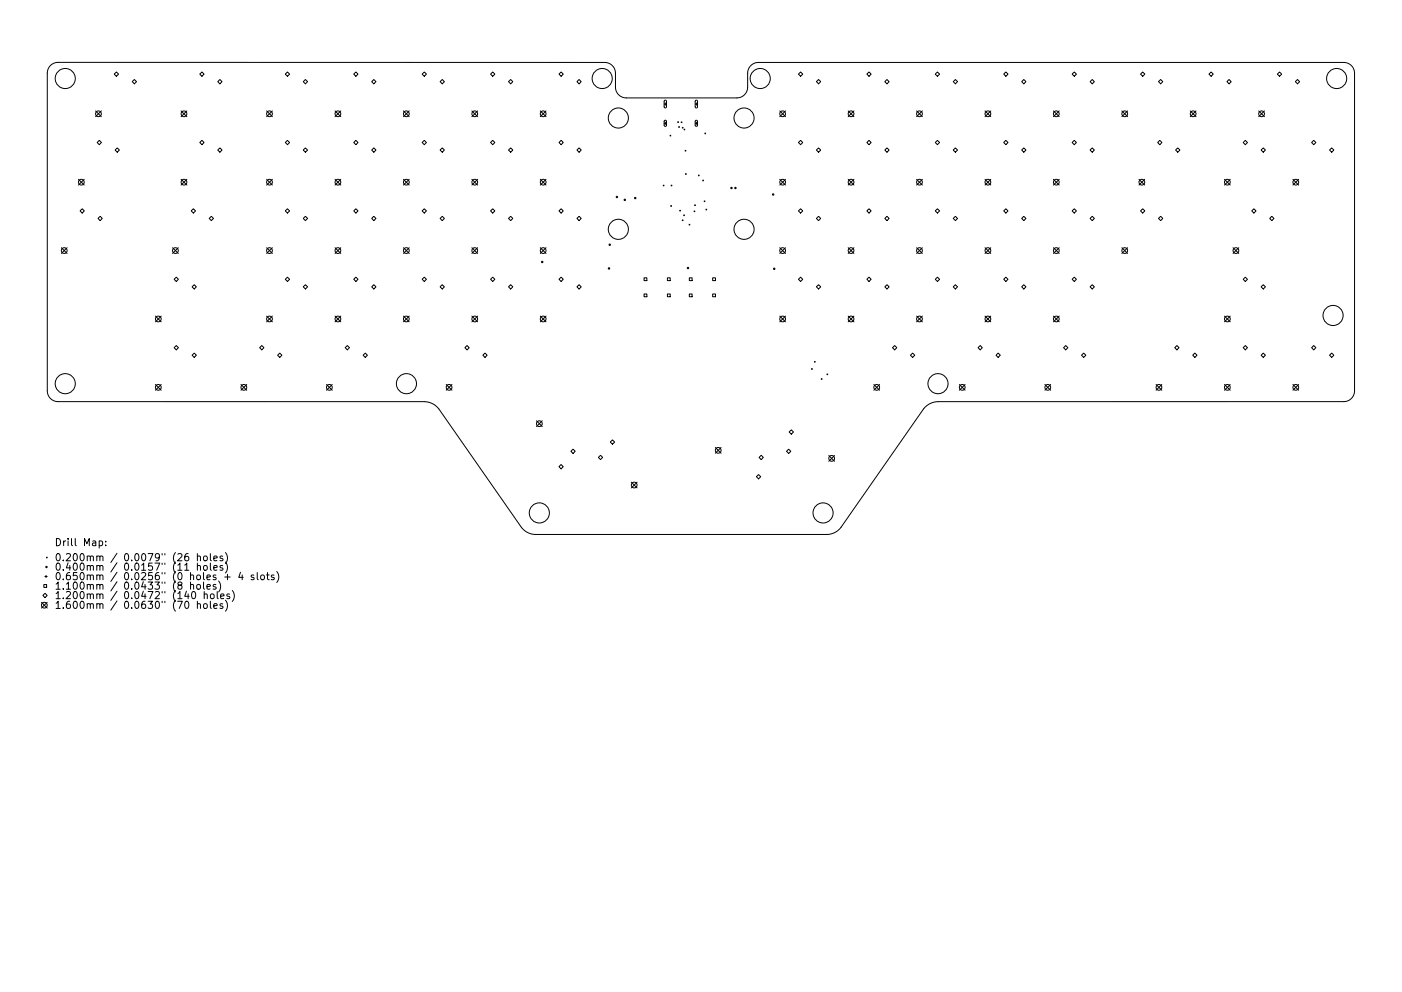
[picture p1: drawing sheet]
<svg xmlns="http://www.w3.org/2000/svg" width="297mm" height="210mm" viewBox="0 0 297 210" stroke-linecap="round" stroke-linejoin="round" font-family="sans-serif">
<defs><g id="words">
<g font-size="2.1">
<text x="11.5" y="115.7">Drill Map:</text>
<text x="11.5" y="118.9">0.200mm / 0.0079&quot; (26 holes)</text>
<text x="11.5" y="120.9">0.400mm / 0.0157&quot; (11 holes)</text>
<text x="11.5" y="122.9">0.650mm / 0.0256&quot; (0 holes + 4 slots)</text>
<text x="11.5" y="125">1.100mm / 0.0433&quot; (8 holes)</text>
<text x="11.5" y="127">1.200mm / 0.0472&quot; (140 holes)</text>
<text x="11.5" y="129">1.600mm / 0.0630&quot; (70 holes)</text>
</g>
</g></defs>
<g fill="none" stroke="#000" stroke-width=".21">
<path d="M10.7 13.9l.6-.5 1-.2h115.8a2.28 2.28 0 0 1 2.3 2.3v3a2.28 2.28 0 0 0 2.3 2.3h23.4a2.28 2.28 0 0 0 2.3-2.3v-3a2.28 2.28 0 0 1 2.3-2.3h124a2.28 2.28 0 0 1 2.3 2.3v67.3a2.29 2.29 0 0 1-2.3 2.3h-86a4 4 0 0 0-3 1.5l-17.5 25.2a3.8 3.8 0 0 1-3 1.5h-61.8a3.8 3.8 0 0 1-2.9-1.5l-17.5-25.2a4 4 0 0 0-3.1-1.5h-77.6a2.28 2.28 0 0 1-2.3-2.3v-67.3l.2-.8zM24.7 15.3l.4 .4-.4 .5-.5-.5zM28 17.3l.5-.4 .4 .4-.4 .5zM42.8 15.3l.4 .4-.4 .5-.5-.5zM46.1 17.3l.5-.4 .4 .4-.4 .5zM60.9 15.3l.5 .4-.5 .5-.5-.5zM64.2 17.3l.5-.4 .5 .4-.5 .5zM75.4 15.3l.5 .4-.5 .5-.5-.5zM78.7 17.3l.5-.4 .5 .4-.5 .5zM89.9 15.3l.5 .4-.5 .5-.5-.5zM93.2 17.3l.5-.4 .5 .4-.5 .5zM104.4 15.3l.4 .4-.4 .5-.5-.5z"/>
<path d="M107.7 17.3l.5-.4 .5 .4-.5 .5zM118.9 15.3l.4 .4-.4 .5-.5-.5zM122.2 17.3l.5-.4 .4 .4-.4 .5zM169.2 15.7l.4-.4 .5 .4-.5 .5zM173 17.3l.4-.4 .5 .4-.5 .5zM184.1 15.3l.5 .4-.5 .5-.4-.5zM187.5 17.3l.4-.4 .5 .4-.5 .5zM198.6 15.3l.5 .4-.5 .5-.4-.5zM202 17.3l.4-.4 .5 .4-.5 .5zM213.1 15.3l.5 .4-.5 .5-.4-.5zM216.5 17.3l.4-.4 .5 .4-.5 .5zM227.6 15.3l.5 .4-.5 .5-.5-.5z"/>
<path d="M231 17.3l.4-.4 .5 .4-.5 .5zM242.1 15.3l.5 .4-.5 .5-.5-.5zM245.4 17.3l.5-.4 .5 .4-.5 .5zM256.1 15.7l.5-.4 .5 .4-.5 .5zM259.9 17.3l.5-.4 .5 .4-.5 .5zM270.6 15.7l.5-.4 .4 .4-.4 .5zM274.4 17.3l.5-.4 .5 .4-.5 .5zM16.6 38l1.2 1.2M17.8 38l-1.2 1.2M20.2 23.5l1.3 1.2M20.6 30.2l.4-.4 .5 .4-.5 .5zM21.5 23.5l-1.3 1.2"/>
<path d="M24.4 31.8l.4-.5 .5 .5-.5 .5zM38.4 23.5l1.2 1.2M38.4 38l1.2 1.2M39.6 23.5l-1.2 1.2M39.6 38l-1.2 1.2M42.8 29.8l.4 .4-.4 .5-.5-.5zM46.1 31.8l.5-.5 .4 .5-.4 .5zM56.5 23.5l1.2 1.2M56.5 38l1.2 1.2M57.7 23.5l-1.2 1.2M57.7 38l-1.2 1.2M60.4 30.2l.5-.4 .5 .4-.5 .5z"/>
<path d="M64.2 31.8l.5-.5 .5 .5-.5 .5zM71 23.5l1.2 1.2M71 38l1.2 1.2M72.2 23.5l-1.2 1.2M72.2 38l-1.2 1.2M75.4 29.8l.5 .4-.5 .5-.5-.5zM78.7 31.8l.5-.5 .5 .5-.5 .5zM85.5 23.5l1.2 1.2M85.5 38l1.2 1.2M86.7 23.5l-1.2 1.2M86.7 38l-1.2 1.2M89.9 29.8l.5 .4-.5 .5-.5-.5z"/>
<path d="M93.2 31.8l.5-.5 .5 .5-.5 .5zM100 38l1.2 1.2M100 23.5l1.2 1.2M101.2 23.5l-1.2 1.2M101.2 38l-1.2 1.2M104.4 29.8l.4 .4-.4 .5-.5-.5zM107.7 31.8l.5-.5 .5 .5-.5 .5zM114.5 38l1.2 1.2M114.5 23.5l1.2 1.2M115.7 38l-1.2 1.2M115.7 23.5l-1.2 1.2M118.9 29.8l.4 .4-.4 .5-.5-.5z"/>
<path d="M122.2 31.8l.5-.5 .4 .5-.4 .5zM140.5 39.2l.2 .2M140.7 39.2l-.2 .2M140.7 22.1h.5M140.7 26.1h.5M140.8 21.3l.2-.1 .2 .2v1.3l-.2 .2-.3-.2zM140.8 25.6l.2-.1 .2 .2v.9l-.2 .2-.3-.2zM141 21.8v.5M141 25.9v.5M142 28.7l.1 .1M142.1 28.7l-.1 .1M142.2 39.2l.1 .2"/>
<path d="M142.3 39.2l-.1 .2M143.6 25.8l.1 .2M143.7 25.8l-.1 .2M143.8 26.8l.1 .2M143.9 26.8l-.1 .2M144.3 25.9l.2 .1M144.5 25.9l-.2 .1M144.6 27l.1 .1M144.7 27l-.1 .1M144.9 27.4l.2 .1M145.1 27.4l-.2 .1M145.2 31.9l.1 .1"/>
<path d="M145.2 36.8l.2 .2M145.3 31.9l-.1 .1M145.4 36.8l-.2 .2M147.3 22.1h.5M147.3 26.1h.5M147.4 21.3l.2-.1 .2 .3v1.2l-.2 .2-.3-.2zM147.4 25.6l.2-.1 .2 .2v.9l-.2 .2-.3-.2zM147.5 21.8v.5M147.5 25.9v.5M148 37.1l.1 .2M148.1 37.1l-.1 .2M148.9 38.2l.1 .1"/>
<path d="M149 38.2l-.1 .1M149.3 28.2l.2 .2M149.5 28.2l-.2 .2M165.2 23.5l1.2 1.2M165.2 38l1.2 1.2M166.4 23.5l-1.2 1.2M166.4 38l-1.2 1.2M169.2 30.2l.4-.4 .5 .4-.5 .5zM173 31.8l.4-.5 .5 .5-.5 .5zM179.7 38l1.2 1.2M179.7 23.5l1.2 1.2M180.9 38l-1.2 1.2"/>
<path d="M180.9 23.5l-1.2 1.2M183.7 30.2l.4-.4 .5 .4-.5 .5zM187.5 31.8l.4-.5 .5 .5-.5 .5zM194.2 38l1.2 1.2M194.2 23.5l1.2 1.2M195.4 23.5l-1.2 1.2M195.4 38l-1.2 1.2M198.2 30.2l.4-.4 .5 .4-.5 .5zM202 31.8l.4-.5 .5 .5-.5 .5zM208.7 23.5l1.2 1.2M208.7 38l1.2 1.2M209.9 23.5l-1.2 1.2"/>
<path d="M209.9 38l-1.2 1.2M212.7 30.2l.4-.4 .5 .4-.5 .5zM216.5 31.8l.4-.5 .5 .5-.5 .5zM223.2 23.5l1.2 1.2M223.2 38l1.2 1.2M224.4 23.5l-1.2 1.2M224.4 38l-1.2 1.2M227.1 30.2l.5-.4 .5 .4-.5 .5zM231 31.8l.4-.5 .5 .5-.5 .5zM237.7 23.5l1.2 1.2M238.9 23.5l-1.2 1.2M241.3 38l1.2 1.2"/>
<path d="M242.5 38l-1.2 1.2M245.3 30.2l.4-.4 .5 .4-.5 .5zM249.1 31.8l.4-.5 .5 .5-.5 .5zM252.2 23.5l1.2 1.2M253.4 23.5l-1.2 1.2M259.4 38l1.2 1.2M260.6 38l-1.2 1.2M263.8 29.8l.5 .4-.5 .5-.4-.5zM266.7 23.5l1.2 1.2M267.2 31.8l.4-.5 .5 .5-.5 .5zM267.9 23.5l-1.2 1.2M273.9 38l1.2 1.2"/>
<path d="M275.1 38l-1.2 1.2M278.3 29.8l.5 .4-.5 .5-.4-.5zM281.7 31.8l.4-.5 .5 .5-.5 .5zM13 52.5l1.2 1.2M14.2 52.5l-1.2 1.2M17 44.7l.4-.5 .5 .5-.5 .5zM20.8 46.3l.4-.5 .5 .5-.5 .5zM36.6 52.5l1.2 1.2M36.9 59.2l.4-.5 .5 .5-.5 .5zM37.8 52.5l-1.2 1.2M40.5 44.7l.5-.5 .4 .5-.4 .5zM44.3 46.3l.5-.5 .4 .5-.4 .5z"/>
<path d="M56.5 52.5l1.2 1.2M57.7 52.5l-1.2 1.2M60.4 44.7l.5-.5 .5 .5-.5 .5zM60.4 59.2l.5-.5 .5 .5-.5 .5zM64.2 46.3l.5-.5 .5 .5-.5 .5zM71 52.5l1.2 1.2M72.2 52.5l-1.2 1.2M74.9 44.7l.5-.5 .5 .5-.5 .5zM74.9 59.2l.5-.5 .5 .5-.5 .5zM79.2 45.8l.5 .5-.5 .5-.5-.5zM85.5 52.5l1.2 1.2M86.7 52.5l-1.2 1.2"/>
<path d="M89.4 44.7l.5-.5 .5 .5-.5 .5zM89.4 59.2l.5-.5 .5 .5-.5 .5zM93.7 45.8l.5 .5-.5 .5-.5-.5zM100 52.5l1.2 1.2M101.2 52.5l-1.2 1.2M103.9 44.7l.5-.5 .4 .5-.4 .5zM103.9 59.2l.5-.5 .4 .5-.4 .5zM108.2 45.8l.5 .5-.5 .5-.5-.5zM114.5 52.5l1.2 1.2M115.7 52.5l-1.2 1.2M118.4 44.7l.5-.5 .4 .5-.4 .5zM118.4 59.2l.5-.5 .4 .5-.4 .5z"/>
<path d="M122.7 45.8l.4 .5-.4 .5-.5-.5zM136.5 58.9h.5v.6h-.5zM141.4 58.9h.6v.6h-.6zM142.1 43.6l.2 .1M142.3 43.6l-.2 .1M144 44.6l.2 .1M144.2 44.6l-.2 .1M144.6 46.6l.1 .2M144.7 46.6l-.1 .2M144.9 45.6l.1 .1M145 45.6l-.1 .1M146 47.5l.2 .2"/>
<path d="M146 58.9h.6v.6h-.6zM146.2 47.5l-.2 .2M147.1 44.7l.1 .2M147.2 43.4l.1 .2M147.2 44.7l-.1 .2M147.3 43.4l-.1 .2M149.2 42.6l.1 .1M149.3 42.6l-.1 .1M149.6 44.3l.1 .2M149.7 44.3l-.1 .2M151 58.9h.6v.6h-.6zM165.2 52.5l1.2 1.2"/>
<path d="M166.4 52.5l-1.2 1.2M169.2 44.7l.4-.5 .5 .5-.5 .5zM169.2 59.2l.4-.5 .5 .5-.5 .5zM173 46.3l.4-.5 .5 .5-.5 .5zM179.7 52.5l1.2 1.2M180.9 52.5l-1.2 1.2M183.7 44.7l.4-.5 .5 .5-.5 .5zM183.7 59.2l.4-.5 .5 .5-.5 .5zM187.5 46.3l.4-.5 .5 .5-.5 .5zM194.2 52.5l1.2 1.2M195.4 52.5l-1.2 1.2M198.2 44.7l.4-.5 .5 .5-.5 .5z"/>
<path d="M198.2 59.2l.4-.5 .5 .5-.5 .5zM202 46.3l.4-.5 .5 .5-.5 .5zM208.7 52.5l1.2 1.2M209.9 52.5l-1.2 1.2M212.7 44.7l.4-.5 .5 .5-.5 .5zM212.7 59.2l.4-.5 .5 .5-.5 .5zM216.5 46.3l.4-.5 .5 .5-.5 .5zM223.2 52.5l1.2 1.2M224.4 52.5l-1.2 1.2M227.1 44.7l.5-.5 .5 .5-.5 .5zM227.1 59.2l.5-.5 .5 .5-.5 .5zM231 46.3l.4-.5 .5 .5-.5 .5z"/>
<path d="M237.7 52.5l1.2 1.2M238.9 52.5l-1.2 1.2M241.6 44.7l.5-.5 .5 .5-.5 .5zM245.4 46.3l.5-.5 .5 .5-.5 .5zM261.2 52.5l1.3 1.2M262.5 52.5l-1.3 1.2M263.8 58.7l.5 .5-.5 .5-.4-.5zM265.2 44.7l.5-.5 .4 .5-.4 .5zM269 46.3l.5-.5 .4 .5-.4 .5zM32.9 67l1.3 1.2M34.2 67l-1.3 1.2M36.9 73.7l.4-.5 .5 .5-.5 .5z"/>
<path d="M40.7 60.8l.5-.5 .4 .5-.4 .5zM40.7 75.3l.5-.5 .4 .5-.4 .4zM55 73.7l.5-.5 .4 .5-.4 .5zM56.5 67l1.2 1.2M57.7 67l-1.2 1.2M58.8 75.3l.5-.5 .4 .5-.4 .4zM64.2 60.8l.5-.5 .5 .5-.5 .5zM71 67l1.2 1.2M72.2 67l-1.2 1.2M73.1 73.7l.5-.5 .4 .5-.4 .5zM77.4 74.8l.4 .5-.4 .4-.5-.4zM79.2 60.3l.5 .5-.5 .5-.5-.5z"/>
<path d="M85.5 67l1.2 1.2M86.7 67l-1.2 1.2M93.7 60.3l.5 .5-.5 .5-.5-.5zM98.5 73.7l.5-.5 .4 .5-.4 .5zM100 67l1.2 1.2M101.2 67l-1.2 1.2M102.8 74.8l.4 .5-.4 .4-.5-.4zM108.2 60.3l.5 .5-.5 .5-.5-.5zM114.5 67l1.2 1.2M115.7 67l-1.2 1.2M122.7 60.3l.4 .5-.4 .5-.5-.5zM136.5 62.3h.5v.6h-.5z"/>
<path d="M141.4 62.3h.6v.6h-.6zM146 62.3h.6v.6h-.6zM151 62.3h.6v.6h-.6zM165.2 67l1.2 1.2M166.4 67l-1.2 1.2M171.9 78.1l.2 .2M172.1 78.1l-.2 .2M172.6 76.6l.1 .2M172.7 76.6l-.1 .2M173 60.8l.4-.5 .5 .5-.5 .5zM175.2 79.3l.2 .1M175.4 79.3l-.2 .1"/>
<path d="M179.7 67l1.2 1.2M180.9 67l-1.2 1.2M187.9 60.3l.5 .5-.5 .5-.4-.5zM189.6 73.2l.4 .5-.4 .5-.5-.5zM193.4 74.8l.4 .5-.4 .4-.5-.4zM194.2 67l1.2 1.2M195.4 67l-1.2 1.2M202.4 60.3l.5 .5-.5 .5-.4-.5zM207.2 73.7l.5-.5 .4 .5-.4 .5zM208.7 67l1.2 1.2M209.9 67l-1.2 1.2M211.5 74.8l.4 .5-.4 .4-.5-.4z"/>
<path d="M216.9 60.3l.5 .5-.5 .5-.4-.5zM223.2 67l1.2 1.2M224.4 67l-1.2 1.2M225.3 73.7l.5-.5 .4 .5-.4 .5zM229.1 75.3l.5-.5 .5 .5-.5 .4zM231.4 60.3l.5 .5-.5 .5-.4-.5zM248.9 73.7l.4-.5 .5 .5-.5 .5zM252.7 75.3l.5-.5 .4 .5-.4 .4zM259.4 67l1.2 1.2M260.6 67l-1.2 1.2M263.8 73.2l.5 .5-.5 .5-.4-.5zM267.2 60.8l.4-.5 .5 .5-.5 .5z"/>
<path d="M267.2 75.3l.4-.5 .5 .5-.5 .4zM278.3 73.2l.5 .5-.5 .5-.4-.5zM281.7 75.3l.4-.5 .5 .5-.5 .4zM32.9 81.5l1.3 1.2M34.2 81.5l-1.3 1.2M51.1 81.5l1.2 1.2M52.3 81.5l-1.2 1.2M69.2 81.5l1.2 1.2M70.4 81.5l-1.2 1.2M94.5 81.5l1.3 1.2M95.8 81.5l-1.3 1.2M113.7 89.2l1.2 1.2"/>
<path d="M114.9 89.2l-1.2 1.2M118.4 98.9l.5-.4 .4 .4-.4 .5zM121 95.7l.4-.5 .5 .5-.5 .4zM126.8 97l.4-.5 .5 .5-.5 .4zM129.3 93.7l.5-.5 .4 .5-.4 .4zM151.6 94.8l1.2 1.3M152.8 94.8l-1.2 1.3M160.8 97l.5-.5 .4 .5-.4 .4zM166.6 95.7l.5-.5 .5 .5-.5 .4zM167.2 91.6l.5-.5 .4 .5-.4 .4zM174 80.3l.2 .1M174.2 80.3l-.2 .1"/>
<path d="M175.6 96.5l1.2 1.3M176.8 96.5l-1.2 1.3M185.1 81.5l1.3 1.2M186.4 81.5l-1.3 1.2M203.3 81.5l1.2 1.2M204.5 81.5l-1.2 1.2M221.4 81.5l1.2 1.2M222.6 81.5l-1.2 1.2M244.9 81.5l1.3 1.2M246.2 81.5l-1.3 1.2M259.4 81.5l1.2 1.2M260.6 81.5l-1.2 1.2"/>
<path d="M273.9 81.5l1.2 1.2M275.1 81.5l-1.2 1.2M9.8 118.1l.2 .1M10 118.1l-.2 .1M21 114.7l.5-.1 .2 .3-.1 .7h-.6M22.4 115.5v.2M22.4 114.7v.2M39.9 117.3l-.5 .1a1.02 1.02 0 0 0 0 1.5l.5-.2 .1-.5-.3-.3-.4 .1-.2 .2M41.8 118l.2-.2 .4 .1 .1 1M41.8 120l.2-.1h.4l.1 1M41.8 117.3v1.6M41.8 119.3v1.6"/>
<path d="M43.2 118l.2-.2 .4 .2 .1 .6-.1 .2-.4 .1-.2-.2zM43.2 120l.2-.1 .4 .1 .1 .6-.1 .2-.4 .1-.2-.2zM44.6 117.3v1.3l.2 .3M44.6 119.3v1.4l.2 .2M45.3 118.4l.7-.2-.1-.3-.4-.1-.2 .3 .1 .7h.5M47.2 117.9l-.4-.1-.2 .3 .1 .2 .5 .1v.4h-.6M47.2 119.9h-.4l-.2 .2 .1 .2 .5 .1v.4h-.6M47.8 117.1a1.75 1.75 0 0 1 0 2.3M47.8 119.1a1.75 1.75 0 0 1 0 2.3M133.8 102.2l1.2 1.2M135 102.2l-1.2 1.2M160.3 101l.4-.4 .5 .4-.5 .5z"/>
<path d="M8.8 127.7l1.2 1.2M9.1 126.2l.4-.4 .5 .4-.5 .5zM9.3 123.9h.6v.6h-.6zM9.5 122.2h.5M9.8 121.9v.5M10 127.7l-1.2 1.2M39.4 127.5l.1-.1a.81 .81 0 0 1 .5 .8 .81 .81 0 0 1-.5 .8 1.01 1.01 0 0 1-.1-1.5zM40.4 124l.2-.1h.3l.1 1M40.4 123.4v1.5M40.8 125.4h.1a.81 .81 0 0 1 .6 .7 .81 .81 0 0 1-.6 .8 1.01 1.01 0 0 1-.1-1.5zM41.7 124l.3-.1 .4 .1 .1 .6-.2 .2-.3 .1-.3-.2zM41.8 128.1l.2-.2 .4 .1 .1 1"/>
<path d="M41.8 127.4v1.6M43.1 123.4v1.3l.2 .2M43.2 128.1l.2-.2 .4 .2 .1 .6-.1 .2-.4 .1-.2-.2zM43.3 126l.2-.1 .3 .1 .1 .9M43.3 125.4v1.5M43.8 124.4l.8-.2-.1-.3h-.4l-.3 .2 .1 .7h.6M44.6 127.4v1.3l.2 .3M44.6 126l.3-.1 .4 .1 .1 .6-.2 .2-.3 .1-.3-.1zM45.3 120.4l.7-.2-.1-.3h-.4l-.2 .2 .1 .7h.5M45.3 128.5l.7-.2-.1-.3-.4-.1-.2 .3 .1 .7h.5M45.7 123.9h-.3l-.2 .2v.2l.5 .2v.3h-.5M46 125.4v1.3l.2 .2"/>
<path d="M46.3 123.1a1.75 1.75 0 0 1 0 2.4M46.7 126.4l.8-.2-.1-.2-.4-.1-.3 .2 .1 .7h.6M47.2 128l-.4-.1-.2 .3 .1 .2 .5 .1v.4h-.6M47.6 122.3h1.2M47.8 127.2a1.75 1.75 0 0 1 0 2.3M48.2 121.7v1.2M48.6 126l-.3-.1-.2 .2v.2l.5 .2v.3h-.5M49.2 125.2a1.75 1.75 0 0 1 0 2.3M50.9 121.3l-.3 1.1h.9M51.3 121.9v1M53.8 121.9h-.4l-.2 .2 .1 .2 .5 .1v.4h-.6M54.5 121.4v1.3l.2 .2"/>
<path d="M55.3 122l.2-.1 .4 .1 .1 .6-.1 .2-.4 .1-.2-.2zM56.5 121.9h.5M56.7 121.4v1.3l.3 .2M58.1 121.9h-.4l-.2 .2v.2l.6 .1v.4h-.6M58.6 121.1a1.75 1.75 0 0 1 0 2.4"/>
<circle cx="13.8" cy="16.6" r="2.13"/>
<circle cx="127.6" cy="16.6" r="2.13"/>
<circle cx="161.1" cy="16.6" r="2.13"/>
<circle cx="283.2" cy="16.6" r="2.13"/>
<circle cx="17.2" cy="38.6" r=".61"/>
<circle cx="20.9" cy="24.1" r=".61"/>
<circle cx="39" cy="38.6" r=".61"/>
<circle cx="39" cy="24.1" r=".61"/>
<circle cx="57.1" cy="38.6" r=".61"/>
<circle cx="57.1" cy="24.1" r=".61"/>
<circle cx="71.6" cy="24.1" r=".61"/>
<circle cx="71.6" cy="38.6" r=".61"/>
<circle cx="86.1" cy="38.6" r=".61"/>
<circle cx="86.1" cy="24.1" r=".61"/>
<circle cx="100.6" cy="24.1" r=".61"/>
<circle cx="100.6" cy="38.6" r=".61"/>
<circle cx="115.1" cy="24.1" r=".61"/>
<circle cx="115.1" cy="38.6" r=".61"/>
<circle cx="131" cy="25" r="2.13"/>
<circle cx="155" cy="39.9" r=".15"/>
<circle cx="155.8" cy="39.9" r=".15"/>
<circle cx="157.6" cy="25" r="2.13"/>
<circle cx="165.8" cy="38.6" r=".61"/>
<circle cx="165.8" cy="24.1" r=".61"/>
<circle cx="180.3" cy="38.6" r=".61"/>
<circle cx="180.3" cy="24.1" r=".61"/>
<circle cx="194.8" cy="38.6" r=".61"/>
<circle cx="194.8" cy="24.1" r=".61"/>
<circle cx="209.3" cy="38.6" r=".61"/>
<circle cx="209.3" cy="24.1" r=".61"/>
<circle cx="223.8" cy="38.6" r=".61"/>
<circle cx="223.8" cy="24.1" r=".61"/>
<circle cx="238.3" cy="24.1" r=".61"/>
<circle cx="241.9" cy="38.6" r=".61"/>
<circle cx="252.8" cy="24.1" r=".61"/>
<circle cx="260" cy="38.6" r=".61"/>
<circle cx="267.3" cy="24.1" r=".61"/>
<circle cx="274.5" cy="38.6" r=".61"/>
<circle cx="13.6" cy="53.1" r=".61"/>
<circle cx="37.2" cy="53.1" r=".61"/>
<circle cx="57.1" cy="53.1" r=".61"/>
<circle cx="71.6" cy="53.1" r=".61"/>
<circle cx="86.1" cy="53.1" r=".61"/>
<circle cx="100.6" cy="53.1" r=".61"/>
<circle cx="114.9" cy="55.5" r=".15"/>
<circle cx="115.1" cy="53.1" r=".61"/>
<circle cx="129" cy="56.9" r=".15"/>
<circle cx="129.2" cy="51.9" r=".15"/>
<circle cx="130.7" cy="41.8" r=".15"/>
<circle cx="131" cy="48.6" r="2.13"/>
<circle cx="132.4" cy="42.4" r=".15"/>
<circle cx="134.6" cy="42" r=".15"/>
<circle cx="145.8" cy="56.8" r=".15"/>
<circle cx="157.6" cy="48.6" r="2.13"/>
<circle cx="163.8" cy="41.2" r=".15"/>
<circle cx="164" cy="57" r=".15"/>
<circle cx="165.8" cy="53.1" r=".61"/>
<circle cx="180.3" cy="53.1" r=".61"/>
<circle cx="194.8" cy="53.1" r=".61"/>
<circle cx="209.3" cy="53.1" r=".61"/>
<circle cx="223.8" cy="53.1" r=".61"/>
<circle cx="238.3" cy="53.1" r=".61"/>
<circle cx="261.9" cy="53.1" r=".61"/>
<circle cx="33.5" cy="67.6" r=".61"/>
<circle cx="57.1" cy="67.6" r=".61"/>
<circle cx="71.6" cy="67.6" r=".61"/>
<circle cx="86.1" cy="67.6" r=".61"/>
<circle cx="100.6" cy="67.6" r=".61"/>
<circle cx="115.1" cy="67.6" r=".61"/>
<circle cx="165.8" cy="67.6" r=".61"/>
<circle cx="180.3" cy="67.6" r=".61"/>
<circle cx="194.8" cy="67.6" r=".61"/>
<circle cx="209.3" cy="67.6" r=".61"/>
<circle cx="223.8" cy="67.6" r=".61"/>
<circle cx="260" cy="67.6" r=".61"/>
<circle cx="282.4" cy="66.9" r="2.13"/>
<circle cx="13.8" cy="81.3" r="2.13"/>
<circle cx="33.5" cy="82.1" r=".61"/>
<circle cx="51.7" cy="82.1" r=".61"/>
<circle cx="69.8" cy="82.1" r=".61"/>
<circle cx="86.1" cy="81.3" r="2.13"/>
<circle cx="95.1" cy="82.1" r=".61"/>
<circle cx="114.3" cy="89.8" r=".61"/>
<circle cx="152.2" cy="95.5" r=".61"/>
<circle cx="176.2" cy="97.2" r=".61"/>
<circle cx="185.7" cy="82.1" r=".61"/>
<circle cx="198.7" cy="81.3" r="2.13"/>
<circle cx="203.9" cy="82.1" r=".61"/>
<circle cx="222" cy="82.1" r=".61"/>
<circle cx="245.5" cy="82.1" r=".61"/>
<circle cx="260" cy="82.1" r=".61"/>
<circle cx="274.5" cy="82.1" r=".61"/>
<circle cx="114.3" cy="108.7" r="2.13"/>
<circle cx="134.4" cy="102.8" r=".61"/>
<circle cx="174.4" cy="108.7" r="2.13"/>
<circle cx="9.4" cy="128.3" r=".61"/>
<circle cx="9.8" cy="120.2" r=".15"/>
</g>
<use href="#words"/>
</svg>
